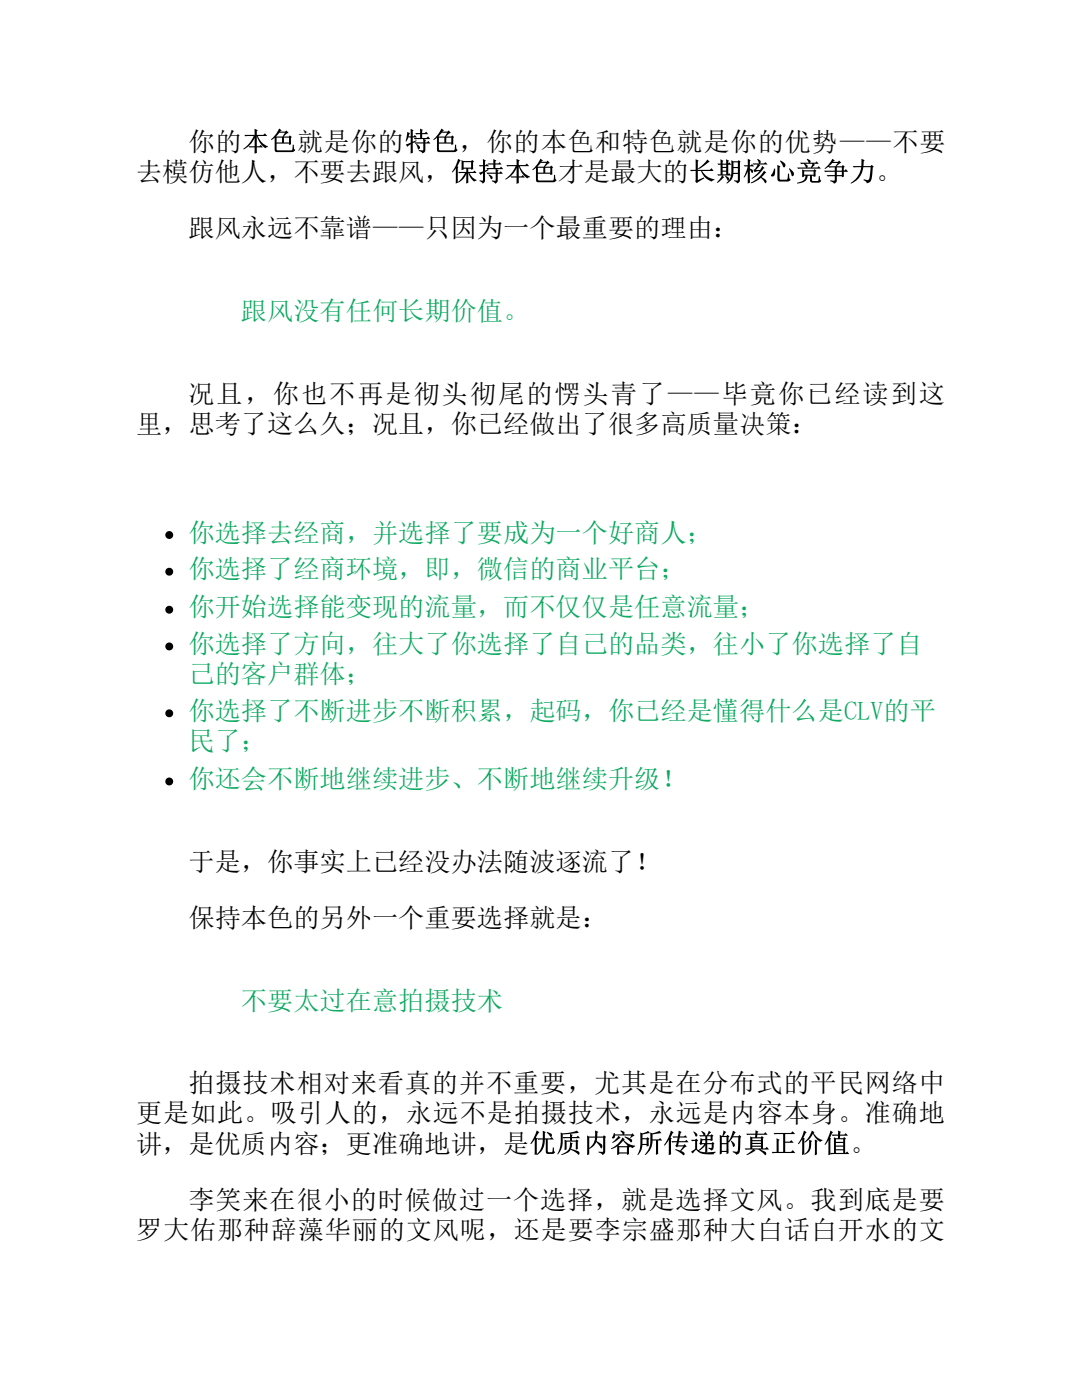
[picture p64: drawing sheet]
<svg xmlns="http://www.w3.org/2000/svg" width="216mm" height="279mm" viewBox="0 0 216 279" stroke-linecap="round" stroke-linejoin="round" font-family="sans-serif">
<defs><g id="words">
<g font-size="5.2">
<text x="37.6" y="30.1">你的本色就是你的特色，你的本色和特色就是你的优势——不要</text>
<text x="27.1" y="36.1">去模仿他人，不要去跟风，保持本色才是最大的长期核心竞争力。</text>
<text x="37.6" y="47.4">跟风永远不靠谱——只因为一个最重要的理由：</text>
<text x="37.6" y="80.3">况且，你也不再是彻头彻尾的愣头青了——毕竟你已经读到这</text>
<text x="27.1" y="86.4">里，思考了这么久；况且，你已经做出了很多高质量决策：</text>
<text x="37.6" y="173.8">于是，你事实上已经没办法随波逐流了！</text>
<text x="37.6" y="185">保持本色的另外一个重要选择就是：</text>
<text x="37.6" y="218">拍摄技术相对来看真的并不重要，尤其是在分布式的平民网络中</text>
<text x="27.1" y="224">更是如此。吸引人的，永远不是拍摄技术，永远是内容本身。准确地</text>
<text x="27.1" y="230">讲，是优质内容；更准确地讲，是优质内容所传递的真正价值。</text>
<text x="37.6" y="241.3">李笑来在很小的时候做过一个选择，就是选择文风。我到底是要</text>
<text x="27.1" y="247.3">罗大佑那种辞藻华丽的文风呢，还是要李宗盛那种大白话白开水的文</text>
</g>
<g font-size="5.2" fill="#0aa85e">
<text x="48.1" y="63.9">跟风没有任何长期价值。</text>
<text x="37.6" y="108.1">你选择去经商，并选择了要成为一个好商人；</text>
<text x="37.6" y="115.4">你选择了经商环境，即，微信的商业平台；</text>
<text x="37.6" y="123">你开始选择能变现的流量，而不仅仅是任意流量；</text>
<text x="37.6" y="130.3">你选择了方向，往大了你选择了自己的品类，往小了你选择了自</text>
<text x="37.6" y="136.3">己的客户群体；</text>
<text x="37.6" y="143.7">你选择了不断进步不断积累，起码，你已经是懂得什么是CLV的平</text>
<text x="37.6" y="149.7">民了；</text>
<text x="37.6" y="157.3">你还会不断地继续进步、不断地继续升级！</text>
<text x="48.1" y="201.5">不要太过在意拍摄技术</text>
</g>
</g></defs>
<g fill="#000">
<circle cx="33.8" cy="106.8" r=".78"/>
<circle cx="33.8" cy="114.1" r=".78"/>
<circle cx="33.8" cy="129" r=".78"/>
<circle cx="33.8" cy="121.7" r=".78"/>
<circle cx="33.8" cy="142.4" r=".78"/>
<circle cx="33.8" cy="156" r=".78"/>
</g>
<use href="#words"/>
</svg>
